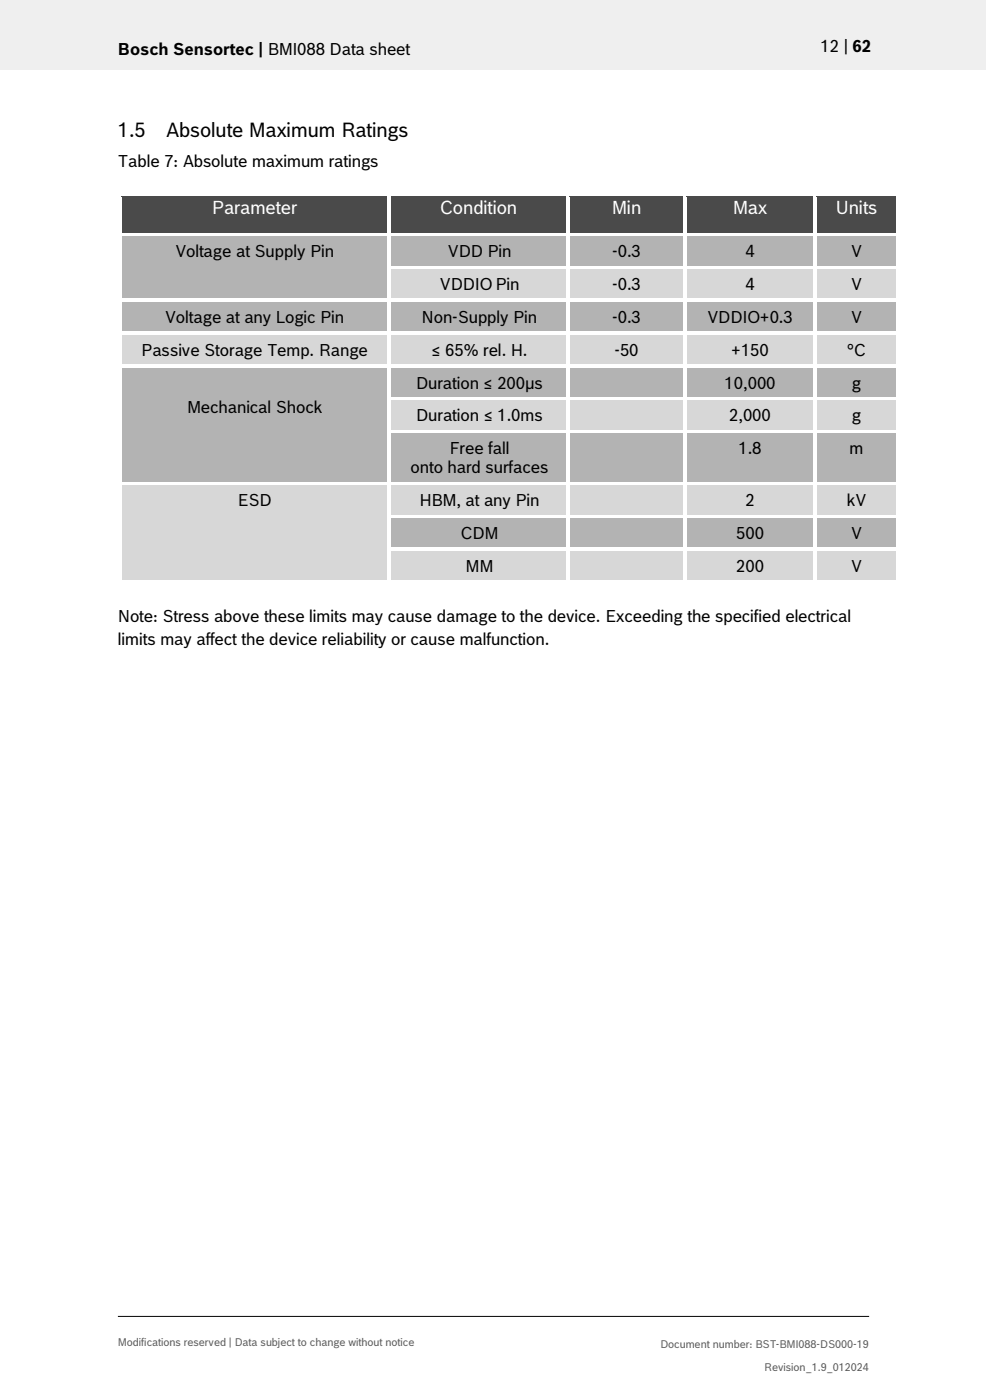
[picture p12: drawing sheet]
<svg xmlns="http://www.w3.org/2000/svg" width="210mm" height="297mm" viewBox="0 0 210 297" stroke-linecap="round" stroke-linejoin="round" font-family="sans-serif">
<defs><g id="words">
<g font-size="4.2">
<text x="25" y="29">1.5</text>
<text x="35.2" y="29">Absolute Maximum Ratings</text>
</g>
<g font-size="3.9" fill="#fff">
<text x="44.9" y="45.4">Parameter</text>
<text x="93.3" y="45.4">Condition</text>
<text x="129.8" y="45.4">Min</text>
<text x="155.4" y="45.4">Max</text>
<text x="177.3" y="45.4">Units</text>
</g>
<g font-size="3.5">
<text x="25" y="11.6">Bosch Sensortec | BMI088 Data sheet</text>
<text x="174.1" y="11">12 | 62</text>
<text x="25" y="35.3">Table 7: Absolute maximum ratings</text>
<text x="37.1" y="54.6">Voltage at Supply Pin</text>
<text x="95" y="54.6">VDD Pin</text>
<text x="129.9" y="54.6">-0.3</text>
<text x="158.1" y="54.6">4</text>
<text x="180.5" y="54.6">V</text>
<text x="93.3" y="61.6">VDDIO Pin</text>
<text x="129.9" y="61.6">-0.3</text>
<text x="158.1" y="61.6">4</text>
<text x="180.5" y="61.6">V</text>
<text x="35" y="68.5">Voltage at any Logic Pin</text>
<text x="89.5" y="68.5">Non-Supply Pin</text>
<text x="129.9" y="68.5">-0.3</text>
<text x="150" y="68.5">VDDIO+0.3</text>
<text x="180.5" y="68.5">V</text>
<text x="30" y="75.5">Passive Storage Temp. Range</text>
<text x="91.5" y="75.5">≤ 65% rel. H.</text>
<text x="130.3" y="75.5">-50</text>
<text x="155.1" y="75.5">+150</text>
<text x="179.7" y="75.5">°C</text>
<text x="88.3" y="82.4">Duration ≤ 200µs</text>
<text x="153.7" y="82.4">10,000</text>
<text x="180.7" y="82.4">g</text>
<text x="39.7" y="87.6">Mechanical Shock</text>
<text x="88.3" y="89.4">Duration ≤ 1.0ms</text>
<text x="154.7" y="89.4">2,000</text>
<text x="180.7" y="89.4">g</text>
<text x="87.1" y="100.4">onto hard surfaces</text>
<text x="95.3" y="96.4">Free fall</text>
<text x="156.7" y="96.4">1.8</text>
<text x="180.2" y="96.4">m</text>
<text x="50.4" y="107.4">ESD</text>
<text x="89" y="107.4">HBM, at any Pin</text>
<text x="158.1" y="107.4">2</text>
<text x="179.6" y="107.4">kV</text>
<text x="97.7" y="114.4">CDM</text>
<text x="156.2" y="114.4">500</text>
<text x="180.5" y="114.4">V</text>
<text x="98.8" y="121.3">MM</text>
<text x="156.2" y="121.3">200</text>
<text x="180.5" y="121.3">V</text>
<text x="25" y="131.9">Note: Stress above these limits may cause damage to the device. Exceeding the specified electrical</text>
<text x="25" y="136.9">limits may affect the device reliability or cause malfunction.</text>
</g>
<g font-size="2.3" fill="#535f6b">
<text x="25" y="285.5">Modifications reserved | Data subject to change without notice</text>
<text x="140.1" y="285.9">Document number: BST-BMI088-DS000-19</text>
<text x="162.1" y="290.9">Revision_1.9_012024</text>
</g>
</g></defs>
<path d="M0 0h209.1v14.8h-209.1z" fill="#efeff0"/>
<path d="M25 279.3h159.4" fill="none" stroke="#000" stroke-width=".21"/>
<g fill="#424c58">
<path d="M25.8 41.8h56.4v7.6h-56.4z" fill-rule="evenodd"/>
<path d="M83 41.8h37.1v7.6h-37.1z" fill-rule="evenodd"/>
<path d="M120.8 41.8h24.1v7.6h-24.1z" fill-rule="evenodd"/>
<path d="M145.7 41.8h26.8v7.6h-26.8z" fill-rule="evenodd"/>
<path d="M173.2 41.8h16.9v7.6h-16.9z" fill-rule="evenodd"/>
</g>
<g fill="#424c58">
<path d="M27.3 41.8h53.4v4.4h-53.4z"/>
<path d="M84.5 41.8h34v4.4h-34z"/>
<path d="M122.3 41.8h21.1v4.4h-21.1z"/>
<path d="M147.3 41.8h23.7v4.4h-23.7z"/>
<path d="M174.8 41.8h13.8v4.4h-13.8z"/>
</g>
<g fill="#fff">
<path d="M25 41h.8v.8h-.8z" fill-rule="evenodd"/>
<path d="M25 41h.8v.8h-.8z" fill-rule="evenodd"/>
<path d="M25.8 41h56.4v.8h-56.4z" fill-rule="evenodd"/>
</g>
<path d="M25.8 41.8h56.4" fill="none" stroke="#424c58" stroke-width=".21"/>
<path d="M82.2 41.8h.8z" fill="#fff"/>
<g fill="#fff">
<path d="M82.2 41h.8v.8h-.8z" fill-rule="evenodd"/>
<path d="M83 41h37v.8h-37z" fill-rule="evenodd"/>
</g>
<path d="M83 41.8h37" fill="none" stroke="#424c58" stroke-width=".21"/>
<path d="M120 41.8h.8z" fill="#fff"/>
<g fill="#fff">
<path d="M120 41h.8v.8h-.8z" fill-rule="evenodd"/>
<path d="M120.8 41h24.1v.8h-24.1z" fill-rule="evenodd"/>
</g>
<path d="M120.8 41.8h24.1" fill="none" stroke="#424c58" stroke-width=".21"/>
<path d="M144.9 41.8h.8z" fill="#fff"/>
<g fill="#fff">
<path d="M144.9 41h.8v.8h-.8z" fill-rule="evenodd"/>
<path d="M145.7 41h26.8v.8h-26.8z" fill-rule="evenodd"/>
</g>
<path d="M145.7 41.8h26.8" fill="none" stroke="#424c58" stroke-width=".21"/>
<path d="M172.5 41.8h.7z" fill="#fff"/>
<g fill="#fff">
<path d="M172.5 41h.7v.8h-.7z" fill-rule="evenodd"/>
<path d="M173.2 41h16.9v.8h-16.9z" fill-rule="evenodd"/>
</g>
<path d="M173.2 41.8h16.9" fill="none" stroke="#424c58" stroke-width=".21"/>
<g fill="#fff">
<path d="M190.1 41h.8v.8h-.8z" fill-rule="evenodd"/>
<path d="M190.1 41h.8v.8h-.8z" fill-rule="evenodd"/>
<path d="M25 41.8h.8v7.6h-.8z" fill-rule="evenodd"/>
<path d="M82.2 41.8h.8v7.6h-.8z" fill-rule="evenodd"/>
<path d="M120 41.8h.8v7.6h-.8z" fill-rule="evenodd"/>
<path d="M144.9 41.8h.8v7.6h-.8z" fill-rule="evenodd"/>
<path d="M172.5 41.8h.7v7.6h-.7z" fill-rule="evenodd"/>
<path d="M190.1 41.8h.8v7.6h-.8z" fill-rule="evenodd"/>
</g>
<g fill="#b2b3b5">
<path d="M25.8 50.2h56.4v13.1h-56.4z" fill-rule="evenodd"/>
<path d="M27.3 56.4h53.4v5.1h-53.4z" fill-rule="evenodd"/>
<path d="M83 50.2h37.1v6.2h-37.1z" fill-rule="evenodd"/>
<path d="M120.8 50.2h24.1v6.2h-24.1z" fill-rule="evenodd"/>
<path d="M145.7 50.2h26.8v6.2h-26.8z" fill-rule="evenodd"/>
<path d="M173.2 50.2h16.9v6.2h-16.9z" fill-rule="evenodd"/>
</g>
<g fill="#b2b3b5">
<path d="M27.3 50.2h53.4v6.2h-53.4z"/>
<path d="M84.5 50.2h34v6.2h-34z"/>
<path d="M122.3 50.2h21.1v6.2h-21.1z"/>
<path d="M147.3 50.2h23.7v6.2h-23.7z"/>
<path d="M174.8 50.2h13.8v6.2h-13.8z"/>
</g>
<g fill="#fff">
<path d="M25 49.4h.8v.8h-.8z" fill-rule="evenodd"/>
<path d="M25.8 49.4h56.4v.8h-56.4z" fill-rule="evenodd"/>
</g>
<path d="M25.8 50.2h56.4" fill="none" stroke="#b2b3b5" stroke-width=".21"/>
<g fill="#fff">
<path d="M82.2 49.4h.8v.8h-.8z" fill-rule="evenodd"/>
<path d="M83 49.4h37v.8h-37z" fill-rule="evenodd"/>
</g>
<path d="M83 50.2h37" fill="none" stroke="#b2b3b5" stroke-width=".21"/>
<g fill="#fff">
<path d="M120 49.4h.8v.8h-.8z" fill-rule="evenodd"/>
<path d="M120.8 49.4h24.1v.8h-24.1z" fill-rule="evenodd"/>
</g>
<path d="M120.8 50.2h24.1" fill="none" stroke="#b2b3b5" stroke-width=".21"/>
<g fill="#fff">
<path d="M144.9 49.4h.8v.8h-.8z" fill-rule="evenodd"/>
<path d="M145.7 49.4h26.8v.8h-26.8z" fill-rule="evenodd"/>
</g>
<path d="M145.7 50.2h26.8" fill="none" stroke="#b2b3b5" stroke-width=".21"/>
<g fill="#fff">
<path d="M172.5 49.4h.7v.8h-.7z" fill-rule="evenodd"/>
<path d="M173.2 49.4h16.9v.8h-16.9z" fill-rule="evenodd"/>
</g>
<path d="M173.2 50.2h16.9" fill="none" stroke="#b2b3b5" stroke-width=".21"/>
<g fill="#fff">
<path d="M190.1 49.4h.8v.8h-.8z" fill-rule="evenodd"/>
<path d="M25 50.2h.8v6.2h-.8z" fill-rule="evenodd"/>
<path d="M82.2 50.2h.8v6.2h-.8z" fill-rule="evenodd"/>
<path d="M120 50.2h.8v6.2h-.8z" fill-rule="evenodd"/>
<path d="M144.9 50.2h.8v6.2h-.8z" fill-rule="evenodd"/>
<path d="M172.5 50.2h.7v6.2h-.7z" fill-rule="evenodd"/>
<path d="M190.1 50.2h.8v6.2h-.8z" fill-rule="evenodd"/>
</g>
<g fill="#d7d7da">
<path d="M83 57.2h37.1v6.1h-37.1z" fill-rule="evenodd"/>
<path d="M120.8 57.2h24.1v6.1h-24.1z" fill-rule="evenodd"/>
<path d="M145.7 57.2h26.8v6.1h-26.8z" fill-rule="evenodd"/>
<path d="M173.2 57.2h16.9v6.1h-16.9z" fill-rule="evenodd"/>
</g>
<g fill="#d7d7da">
<path d="M84.5 57.2h34v6.1h-34z"/>
<path d="M122.3 57.2h21.1v6.1h-21.1z"/>
<path d="M147.3 57.2h23.7v6.1h-23.7z"/>
<path d="M174.8 57.2h13.8v6.1h-13.8z"/>
</g>
<g fill="#fff">
<path d="M25 56.4h.8v.8h-.8z" fill-rule="evenodd"/>
<path d="M82.2 56.4h.8v.8h-.8z" fill-rule="evenodd"/>
<path d="M83 56.4h37v.8h-37z" fill-rule="evenodd"/>
</g>
<path d="M83 57.2h37" fill="none" stroke="#d7d7da" stroke-width=".21"/>
<g fill="#fff">
<path d="M120 56.4h.8v.8h-.8z" fill-rule="evenodd"/>
<path d="M120.8 56.4h24.1v.8h-24.1z" fill-rule="evenodd"/>
</g>
<path d="M120.8 57.2h24.1" fill="none" stroke="#d7d7da" stroke-width=".21"/>
<g fill="#fff">
<path d="M144.9 56.4h.8v.8h-.8z" fill-rule="evenodd"/>
<path d="M145.7 56.4h26.8v.8h-26.8z" fill-rule="evenodd"/>
</g>
<path d="M145.7 57.2h26.8" fill="none" stroke="#d7d7da" stroke-width=".21"/>
<g fill="#fff">
<path d="M172.5 56.4h.7v.8h-.7z" fill-rule="evenodd"/>
<path d="M173.2 56.4h16.9v.8h-16.9z" fill-rule="evenodd"/>
</g>
<path d="M173.2 57.2h16.9" fill="none" stroke="#d7d7da" stroke-width=".21"/>
<g fill="#fff">
<path d="M190.1 56.4h.8v.8h-.8z" fill-rule="evenodd"/>
<path d="M25 57.2h.8v6.1h-.8z" fill-rule="evenodd"/>
<path d="M82.2 57.2h.8v6.1h-.8z" fill-rule="evenodd"/>
<path d="M120 57.2h.8v6.1h-.8z" fill-rule="evenodd"/>
<path d="M144.9 57.2h.8v6.1h-.8z" fill-rule="evenodd"/>
<path d="M172.5 57.2h.7v6.1h-.7z" fill-rule="evenodd"/>
<path d="M190.1 57.2h.8v6.1h-.8z" fill-rule="evenodd"/>
</g>
<g fill="#b2b3b5">
<path d="M25.8 64.1h56.4v6.2h-56.4z" fill-rule="evenodd"/>
<path d="M83 64.1h37.1v6.2h-37.1z" fill-rule="evenodd"/>
<path d="M120.8 64.1h24.1v6.2h-24.1z" fill-rule="evenodd"/>
<path d="M145.7 64.1h26.8v6.2h-26.8z" fill-rule="evenodd"/>
<path d="M173.2 64.1h16.9v6.2h-16.9z" fill-rule="evenodd"/>
</g>
<g fill="#b2b3b5">
<path d="M27.3 64.1h53.4v6.2h-53.4z"/>
<path d="M84.5 64.1h34v6.2h-34z"/>
<path d="M122.3 64.1h21.1v6.2h-21.1z"/>
<path d="M147.3 64.1h23.7v6.2h-23.7z"/>
<path d="M174.8 64.1h13.8v6.2h-13.8z"/>
</g>
<g fill="#fff">
<path d="M25 63.3h.8v.8h-.8z" fill-rule="evenodd"/>
<path d="M25.8 63.3h56.4v.8h-56.4z" fill-rule="evenodd"/>
</g>
<path d="M25.8 64.1h56.4" fill="none" stroke="#b2b3b5" stroke-width=".21"/>
<g fill="#fff">
<path d="M82.2 63.3h.8v.8h-.8z" fill-rule="evenodd"/>
<path d="M83 63.3h37v.8h-37z" fill-rule="evenodd"/>
</g>
<path d="M83 64.1h37" fill="none" stroke="#b2b3b5" stroke-width=".21"/>
<g fill="#fff">
<path d="M120 63.3h.8v.8h-.8z" fill-rule="evenodd"/>
<path d="M120.8 63.3h24.1v.8h-24.1z" fill-rule="evenodd"/>
</g>
<path d="M120.8 64.1h24.1" fill="none" stroke="#b2b3b5" stroke-width=".21"/>
<g fill="#fff">
<path d="M144.9 63.3h.8v.8h-.8z" fill-rule="evenodd"/>
<path d="M145.7 63.3h26.8v.8h-26.8z" fill-rule="evenodd"/>
</g>
<path d="M145.7 64.1h26.8" fill="none" stroke="#b2b3b5" stroke-width=".21"/>
<g fill="#fff">
<path d="M172.5 63.3h.7v.8h-.7z" fill-rule="evenodd"/>
<path d="M173.2 63.3h16.9v.8h-16.9z" fill-rule="evenodd"/>
</g>
<path d="M173.2 64.1h16.9" fill="none" stroke="#b2b3b5" stroke-width=".21"/>
<g fill="#fff">
<path d="M190.1 63.3h.8v.8h-.8z" fill-rule="evenodd"/>
<path d="M25 64.1h.8v6.2h-.8z" fill-rule="evenodd"/>
<path d="M82.2 64.1h.8v6.2h-.8z" fill-rule="evenodd"/>
<path d="M120 64.1h.8v6.2h-.8z" fill-rule="evenodd"/>
<path d="M144.9 64.1h.8v6.2h-.8z" fill-rule="evenodd"/>
<path d="M172.5 64.1h.7v6.2h-.7z" fill-rule="evenodd"/>
<path d="M190.1 64.1h.8v6.2h-.8z" fill-rule="evenodd"/>
</g>
<g fill="#d7d7da">
<path d="M25.8 71.1h56.4v6.2h-56.4z" fill-rule="evenodd"/>
<path d="M83 71.1h37.1v6.2h-37.1z" fill-rule="evenodd"/>
<path d="M120.8 71.1h24.1v6.2h-24.1z" fill-rule="evenodd"/>
<path d="M145.7 71.1h26.8v6.2h-26.8z" fill-rule="evenodd"/>
<path d="M173.2 71.1h16.9v6.2h-16.9z" fill-rule="evenodd"/>
</g>
<g fill="#d7d7da">
<path d="M27.3 71.1h53.4v6.2h-53.4z"/>
<path d="M84.5 71.1h34v6.2h-34z"/>
<path d="M122.3 71.1h21.1v6.2h-21.1z"/>
<path d="M147.3 71.1h23.7v6.2h-23.7z"/>
<path d="M174.8 71.1h13.8v6.2h-13.8z"/>
</g>
<g fill="#fff">
<path d="M25 70.3h.8v.8h-.8z" fill-rule="evenodd"/>
<path d="M25.8 70.3h56.4v.8h-56.4z" fill-rule="evenodd"/>
</g>
<path d="M25.8 71.1h56.4" fill="none" stroke="#d7d7da" stroke-width=".21"/>
<g fill="#fff">
<path d="M82.2 70.3h.8v.8h-.8z" fill-rule="evenodd"/>
<path d="M83 70.3h37v.8h-37z" fill-rule="evenodd"/>
</g>
<path d="M83 71.1h37" fill="none" stroke="#d7d7da" stroke-width=".21"/>
<g fill="#fff">
<path d="M120 70.3h.8v.8h-.8z" fill-rule="evenodd"/>
<path d="M120.8 70.3h24.1v.8h-24.1z" fill-rule="evenodd"/>
</g>
<path d="M120.8 71.1h24.1" fill="none" stroke="#d7d7da" stroke-width=".21"/>
<g fill="#fff">
<path d="M144.9 70.3h.8v.8h-.8z" fill-rule="evenodd"/>
<path d="M145.7 70.3h26.8v.8h-26.8z" fill-rule="evenodd"/>
</g>
<path d="M145.7 71.1h26.8" fill="none" stroke="#d7d7da" stroke-width=".21"/>
<g fill="#fff">
<path d="M172.5 70.3h.7v.8h-.7z" fill-rule="evenodd"/>
<path d="M173.2 70.3h16.9v.8h-16.9z" fill-rule="evenodd"/>
</g>
<path d="M173.2 71.1h16.9" fill="none" stroke="#d7d7da" stroke-width=".21"/>
<g fill="#fff">
<path d="M190.1 70.3h.8v.8h-.8z" fill-rule="evenodd"/>
<path d="M25 71.1h.8v6.2h-.8z" fill-rule="evenodd"/>
<path d="M82.2 71.1h.8v6.2h-.8z" fill-rule="evenodd"/>
<path d="M120 71.1h.8v6.2h-.8z" fill-rule="evenodd"/>
<path d="M144.9 71.1h.8v6.2h-.8z" fill-rule="evenodd"/>
<path d="M172.5 71.1h.7v6.2h-.7z" fill-rule="evenodd"/>
<path d="M190.1 71.1h.8v6.2h-.8z" fill-rule="evenodd"/>
</g>
<g fill="#b2b3b5">
<path d="M25.8 78.1h56.4v24.1h-56.4z" fill-rule="evenodd"/>
<path d="M27.3 84.2h53.4v5.2h-53.4z" fill-rule="evenodd"/>
<path d="M83 78.1h37.1v6.1h-37.1z" fill-rule="evenodd"/>
<path d="M120.8 78.1h24.1v6.1h-24.1z" fill-rule="evenodd"/>
<path d="M145.7 78.1h26.8v6.1h-26.8z" fill-rule="evenodd"/>
<path d="M173.2 78.1h16.9v6.1h-16.9z" fill-rule="evenodd"/>
</g>
<g fill="#b2b3b5">
<path d="M27.3 78.1h53.4v6.1h-53.4z"/>
<path d="M84.5 78.1h34v6.1h-34z"/>
<path d="M122.3 78.1h21.1v6.1h-21.1z"/>
<path d="M147.3 78.1h23.7v6.1h-23.7z"/>
<path d="M174.8 78.1h13.8v6.1h-13.8z"/>
</g>
<g fill="#fff">
<path d="M25 77.3h.8v.8h-.8z" fill-rule="evenodd"/>
<path d="M25.8 77.3h56.4v.8h-56.4z" fill-rule="evenodd"/>
</g>
<path d="M25.8 78.1h56.4" fill="none" stroke="#b2b3b5" stroke-width=".21"/>
<g fill="#fff">
<path d="M82.2 77.3h.8v.8h-.8z" fill-rule="evenodd"/>
<path d="M83 77.3h37v.8h-37z" fill-rule="evenodd"/>
</g>
<path d="M83 78.1h37" fill="none" stroke="#b2b3b5" stroke-width=".21"/>
<g fill="#fff">
<path d="M120 77.3h.8v.8h-.8z" fill-rule="evenodd"/>
<path d="M120.8 77.3h24.1v.8h-24.1z" fill-rule="evenodd"/>
</g>
<path d="M120.8 78.1h24.1" fill="none" stroke="#b2b3b5" stroke-width=".21"/>
<g fill="#fff">
<path d="M144.9 77.3h.8v.8h-.8z" fill-rule="evenodd"/>
<path d="M145.7 77.3h26.8v.8h-26.8z" fill-rule="evenodd"/>
</g>
<path d="M145.7 78.1h26.8" fill="none" stroke="#b2b3b5" stroke-width=".21"/>
<g fill="#fff">
<path d="M172.5 77.3h.7v.8h-.7z" fill-rule="evenodd"/>
<path d="M173.2 77.3h16.9v.8h-16.9z" fill-rule="evenodd"/>
</g>
<path d="M173.2 78.1h16.9" fill="none" stroke="#b2b3b5" stroke-width=".21"/>
<g fill="#fff">
<path d="M190.1 77.3h.8v.8h-.8z" fill-rule="evenodd"/>
<path d="M25 78.1h.8v6.1h-.8z" fill-rule="evenodd"/>
<path d="M82.2 78.1h.8v6.1h-.8z" fill-rule="evenodd"/>
<path d="M120 78.1h.8v6.1h-.8z" fill-rule="evenodd"/>
<path d="M144.9 78.1h.8v6.1h-.8z" fill-rule="evenodd"/>
<path d="M172.5 78.1h.7v6.1h-.7z" fill-rule="evenodd"/>
<path d="M190.1 78.1h.8v6.1h-.8z" fill-rule="evenodd"/>
</g>
<g fill="#d7d7da">
<path d="M83 85h37.1v6.2h-37.1z" fill-rule="evenodd"/>
<path d="M120.8 85h24.1v6.2h-24.1z" fill-rule="evenodd"/>
<path d="M145.7 85h26.8v6.2h-26.8z" fill-rule="evenodd"/>
<path d="M173.2 85h16.9v6.2h-16.9z" fill-rule="evenodd"/>
</g>
<g fill="#d7d7da">
<path d="M84.5 85h34v6.2h-34z"/>
<path d="M122.3 85h21.1v6.2h-21.1z"/>
<path d="M147.3 85h23.7v6.2h-23.7z"/>
<path d="M174.8 85h13.8v6.2h-13.8z"/>
</g>
<g fill="#fff">
<path d="M25 84.2h.8v.8h-.8z" fill-rule="evenodd"/>
<path d="M82.2 84.2h.8v.8h-.8z" fill-rule="evenodd"/>
<path d="M83 84.2h37v.8h-37z" fill-rule="evenodd"/>
</g>
<path d="M83 85h37" fill="none" stroke="#d7d7da" stroke-width=".21"/>
<g fill="#fff">
<path d="M120 84.2h.8v.8h-.8z" fill-rule="evenodd"/>
<path d="M120.8 84.2h24.1v.8h-24.1z" fill-rule="evenodd"/>
</g>
<path d="M120.8 85h24.1" fill="none" stroke="#d7d7da" stroke-width=".21"/>
<g fill="#fff">
<path d="M144.9 84.2h.8v.8h-.8z" fill-rule="evenodd"/>
<path d="M145.7 84.2h26.8v.8h-26.8z" fill-rule="evenodd"/>
</g>
<path d="M145.7 85h26.8" fill="none" stroke="#d7d7da" stroke-width=".21"/>
<g fill="#fff">
<path d="M172.5 84.2h.7v.8h-.7z" fill-rule="evenodd"/>
<path d="M173.2 84.2h16.9v.8h-16.9z" fill-rule="evenodd"/>
</g>
<path d="M173.2 85h16.9" fill="none" stroke="#d7d7da" stroke-width=".21"/>
<g fill="#fff">
<path d="M190.1 84.2h.8v.8h-.8z" fill-rule="evenodd"/>
<path d="M25 85h.8v6.2h-.8z" fill-rule="evenodd"/>
<path d="M82.2 85h.8v6.2h-.8z" fill-rule="evenodd"/>
<path d="M120 85h.8v6.2h-.8z" fill-rule="evenodd"/>
<path d="M144.9 85h.8v6.2h-.8z" fill-rule="evenodd"/>
<path d="M172.5 85h.7v6.2h-.7z" fill-rule="evenodd"/>
<path d="M190.1 85h.8v6.2h-.8z" fill-rule="evenodd"/>
</g>
<g fill="#b2b3b5">
<path d="M83 92h37.1v10.2h-37.1z" fill-rule="evenodd"/>
<path d="M120.8 92h24.1v10.2h-24.1z" fill-rule="evenodd"/>
<path d="M145.7 92h26.8v10.2h-26.8z" fill-rule="evenodd"/>
<path d="M173.2 92h16.9v10.2h-16.9z" fill-rule="evenodd"/>
</g>
<g fill="#b2b3b5">
<path d="M84.5 92h34v5.1h-34z"/>
<path d="M84.5 97.1h34v5.1h-34z"/>
<path d="M122.3 92h21.1v6.2h-21.1z"/>
<path d="M147.3 92h23.7v6.2h-23.7z"/>
<path d="M174.8 92h13.8v6.2h-13.8z"/>
</g>
<g fill="#fff">
<path d="M25 91.2h.8v.8h-.8z" fill-rule="evenodd"/>
<path d="M82.2 91.2h.8v.8h-.8z" fill-rule="evenodd"/>
<path d="M83 91.2h37v.8h-37z" fill-rule="evenodd"/>
</g>
<path d="M83 92h37" fill="none" stroke="#b2b3b5" stroke-width=".21"/>
<g fill="#fff">
<path d="M120 91.2h.8v.8h-.8z" fill-rule="evenodd"/>
<path d="M120.8 91.2h24.1v.8h-24.1z" fill-rule="evenodd"/>
</g>
<path d="M120.8 92h24.1" fill="none" stroke="#b2b3b5" stroke-width=".21"/>
<g fill="#fff">
<path d="M144.9 91.2h.8v.8h-.8z" fill-rule="evenodd"/>
<path d="M145.7 91.2h26.8v.8h-26.8z" fill-rule="evenodd"/>
</g>
<path d="M145.7 92h26.8" fill="none" stroke="#b2b3b5" stroke-width=".21"/>
<g fill="#fff">
<path d="M172.5 91.2h.7v.8h-.7z" fill-rule="evenodd"/>
<path d="M173.2 91.2h16.9v.8h-16.9z" fill-rule="evenodd"/>
</g>
<path d="M173.2 92h16.9" fill="none" stroke="#b2b3b5" stroke-width=".21"/>
<g fill="#fff">
<path d="M190.1 91.2h.8v.8h-.8z" fill-rule="evenodd"/>
<path d="M25 92h.8v10.2h-.8z" fill-rule="evenodd"/>
<path d="M82.2 92h.8v10.2h-.8z" fill-rule="evenodd"/>
<path d="M120 92h.8v10.2h-.8z" fill-rule="evenodd"/>
<path d="M144.9 92h.8v10.2h-.8z" fill-rule="evenodd"/>
<path d="M172.5 92h.7v10.2h-.7z" fill-rule="evenodd"/>
<path d="M190.1 92h.8v10.2h-.8z" fill-rule="evenodd"/>
</g>
<g fill="#d7d7da">
<path d="M25.8 103h56.4v20.1h-56.4z" fill-rule="evenodd"/>
<path d="M83 103h37.1v6.2h-37.1z" fill-rule="evenodd"/>
<path d="M120.8 103h24.1v6.2h-24.1z" fill-rule="evenodd"/>
<path d="M145.7 103h26.8v6.2h-26.8z" fill-rule="evenodd"/>
<path d="M173.2 103h16.9v6.2h-16.9z" fill-rule="evenodd"/>
</g>
<g fill="#d7d7da">
<path d="M27.3 103h53.4v6.2h-53.4z"/>
<path d="M84.5 103h34v6.2h-34z"/>
<path d="M122.3 103h21.1v6.2h-21.1z"/>
<path d="M147.3 103h23.7v6.2h-23.7z"/>
<path d="M174.8 103h13.8v6.2h-13.8z"/>
</g>
<g fill="#fff">
<path d="M25 102.2h.8v.8h-.8z" fill-rule="evenodd"/>
<path d="M25.8 102.2h56.4v.8h-56.4z" fill-rule="evenodd"/>
</g>
<path d="M25.8 103h56.4" fill="none" stroke="#d7d7da" stroke-width=".21"/>
<g fill="#fff">
<path d="M82.2 102.2h.8v.8h-.8z" fill-rule="evenodd"/>
<path d="M83 102.2h37v.8h-37z" fill-rule="evenodd"/>
</g>
<path d="M83 103h37" fill="none" stroke="#d7d7da" stroke-width=".21"/>
<g fill="#fff">
<path d="M120 102.2h.8v.8h-.8z" fill-rule="evenodd"/>
<path d="M120.8 102.2h24.1v.8h-24.1z" fill-rule="evenodd"/>
</g>
<path d="M120.8 103h24.1" fill="none" stroke="#d7d7da" stroke-width=".21"/>
<g fill="#fff">
<path d="M144.9 102.2h.8v.8h-.8z" fill-rule="evenodd"/>
<path d="M145.7 102.2h26.8v.8h-26.8z" fill-rule="evenodd"/>
</g>
<path d="M145.7 103h26.8" fill="none" stroke="#d7d7da" stroke-width=".21"/>
<g fill="#fff">
<path d="M172.5 102.2h.7v.8h-.7z" fill-rule="evenodd"/>
<path d="M173.2 102.2h16.9v.8h-16.9z" fill-rule="evenodd"/>
</g>
<path d="M173.2 103h16.9" fill="none" stroke="#d7d7da" stroke-width=".21"/>
<g fill="#fff">
<path d="M190.1 102.2h.8v.8h-.8z" fill-rule="evenodd"/>
<path d="M25 103h.8v6.2h-.8z" fill-rule="evenodd"/>
<path d="M82.2 103h.8v6.2h-.8z" fill-rule="evenodd"/>
<path d="M120 103h.8v6.2h-.8z" fill-rule="evenodd"/>
<path d="M144.9 103h.8v6.2h-.8z" fill-rule="evenodd"/>
<path d="M172.5 103h.7v6.2h-.7z" fill-rule="evenodd"/>
<path d="M190.1 103h.8v6.2h-.8z" fill-rule="evenodd"/>
</g>
<g fill="#b2b3b5">
<path d="M83 110h37.1v6.2h-37.1z" fill-rule="evenodd"/>
<path d="M120.8 110h24.1v6.2h-24.1z" fill-rule="evenodd"/>
<path d="M145.7 110h26.8v6.2h-26.8z" fill-rule="evenodd"/>
<path d="M173.2 110h16.9v6.2h-16.9z" fill-rule="evenodd"/>
</g>
<g fill="#b2b3b5">
<path d="M84.5 110h34v6.2h-34z"/>
<path d="M122.3 110h21.1v6.2h-21.1z"/>
<path d="M147.3 110h23.7v6.2h-23.7z"/>
<path d="M174.8 110h13.8v6.2h-13.8z"/>
</g>
<g fill="#fff">
<path d="M25 109.2h.8v.8h-.8z" fill-rule="evenodd"/>
<path d="M82.2 109.2h.8v.8h-.8z" fill-rule="evenodd"/>
<path d="M83 109.2h37v.8h-37z" fill-rule="evenodd"/>
</g>
<path d="M83 110h37" fill="none" stroke="#b2b3b5" stroke-width=".21"/>
<g fill="#fff">
<path d="M120 109.2h.8v.8h-.8z" fill-rule="evenodd"/>
<path d="M120.8 109.2h24.1v.8h-24.1z" fill-rule="evenodd"/>
</g>
<path d="M120.8 110h24.1" fill="none" stroke="#b2b3b5" stroke-width=".21"/>
<g fill="#fff">
<path d="M144.9 109.2h.8v.8h-.8z" fill-rule="evenodd"/>
<path d="M145.7 109.2h26.8v.8h-26.8z" fill-rule="evenodd"/>
</g>
<path d="M145.7 110h26.8" fill="none" stroke="#b2b3b5" stroke-width=".21"/>
<g fill="#fff">
<path d="M172.5 109.2h.7v.8h-.7z" fill-rule="evenodd"/>
<path d="M173.2 109.2h16.9v.8h-16.9z" fill-rule="evenodd"/>
</g>
<path d="M173.2 110h16.9" fill="none" stroke="#b2b3b5" stroke-width=".21"/>
<g fill="#fff">
<path d="M190.1 109.2h.8v.8h-.8z" fill-rule="evenodd"/>
<path d="M25 110h.8v6.2h-.8z" fill-rule="evenodd"/>
<path d="M82.2 110h.8v6.2h-.8z" fill-rule="evenodd"/>
<path d="M120 110h.8v6.2h-.8z" fill-rule="evenodd"/>
<path d="M144.9 110h.8v6.2h-.8z" fill-rule="evenodd"/>
<path d="M172.5 110h.7v6.2h-.7z" fill-rule="evenodd"/>
<path d="M190.1 110h.8v6.2h-.8z" fill-rule="evenodd"/>
</g>
<g fill="#d7d7da">
<path d="M83 117h37.1v6.1h-37.1z" fill-rule="evenodd"/>
<path d="M120.8 117h24.1v6.1h-24.1z" fill-rule="evenodd"/>
<path d="M145.7 117h26.8v6.1h-26.8z" fill-rule="evenodd"/>
<path d="M173.2 117h16.9v6.1h-16.9z" fill-rule="evenodd"/>
</g>
<g fill="#d7d7da">
<path d="M84.5 117h34v6.1h-34z"/>
<path d="M122.3 117h21.1v6.1h-21.1z"/>
<path d="M147.3 117h23.7v6.1h-23.7z"/>
<path d="M174.8 117h13.8v6.1h-13.8z"/>
</g>
<g fill="#fff">
<path d="M25 116.2h.8v.8h-.8z" fill-rule="evenodd"/>
<path d="M82.2 116.2h.8v.8h-.8z" fill-rule="evenodd"/>
<path d="M83 116.2h37v.7h-37z" fill-rule="evenodd"/>
</g>
<path d="M83 117h37" fill="none" stroke="#d7d7da" stroke-width=".21"/>
<g fill="#fff">
<path d="M120 116.2h.8v.8h-.8z" fill-rule="evenodd"/>
<path d="M120.8 116.2h24.1v.7h-24.1z" fill-rule="evenodd"/>
</g>
<path d="M120.8 117h24.1" fill="none" stroke="#d7d7da" stroke-width=".21"/>
<g fill="#fff">
<path d="M144.9 116.2h.8v.8h-.8z" fill-rule="evenodd"/>
<path d="M145.7 116.2h26.8v.7h-26.8z" fill-rule="evenodd"/>
</g>
<path d="M145.7 117h26.8" fill="none" stroke="#d7d7da" stroke-width=".21"/>
<g fill="#fff">
<path d="M172.5 116.2h.7v.8h-.7z" fill-rule="evenodd"/>
<path d="M173.2 116.2h16.9v.7h-16.9z" fill-rule="evenodd"/>
</g>
<path d="M173.2 117h16.9" fill="none" stroke="#d7d7da" stroke-width=".21"/>
<g fill="#fff">
<path d="M190.1 116.2h.8v.8h-.8z" fill-rule="evenodd"/>
<path d="M25 117h.8v6.1h-.8z" fill-rule="evenodd"/>
<path d="M25 123.1h.8v.8h-.8z" fill-rule="evenodd"/>
<path d="M25 123.1h.8v.8h-.8z" fill-rule="evenodd"/>
<path d="M25.8 123.1h56.4v.8h-56.4z" fill-rule="evenodd"/>
<path d="M82.2 117h.8v6.1h-.8z" fill-rule="evenodd"/>
<path d="M82.2 123.1h.8v.8h-.8z" fill-rule="evenodd"/>
<path d="M83 123.1h37v.8h-37z" fill-rule="evenodd"/>
<path d="M120 117h.8v6.1h-.8z" fill-rule="evenodd"/>
<path d="M120 123.1h.8v.8h-.8z" fill-rule="evenodd"/>
<path d="M120.8 123.1h24.1v.8h-24.1z" fill-rule="evenodd"/>
<path d="M144.9 117h.8v6.1h-.8z" fill-rule="evenodd"/>
<path d="M144.9 123.1h.8v.8h-.8z" fill-rule="evenodd"/>
<path d="M145.7 123.1h26.8v.8h-26.8z" fill-rule="evenodd"/>
<path d="M172.5 117h.7v6.1h-.7z" fill-rule="evenodd"/>
<path d="M172.5 123.1h.7v.8h-.7z" fill-rule="evenodd"/>
<path d="M173.2 123.1h16.9v.8h-16.9z" fill-rule="evenodd"/>
<path d="M190.1 117h.8v6.1h-.8z" fill-rule="evenodd"/>
<path d="M190.1 123.1h.8v.8h-.8z" fill-rule="evenodd"/>
<path d="M190.1 123.1h.8v.8h-.8z" fill-rule="evenodd"/>
</g>
<use href="#words"/>
</svg>
